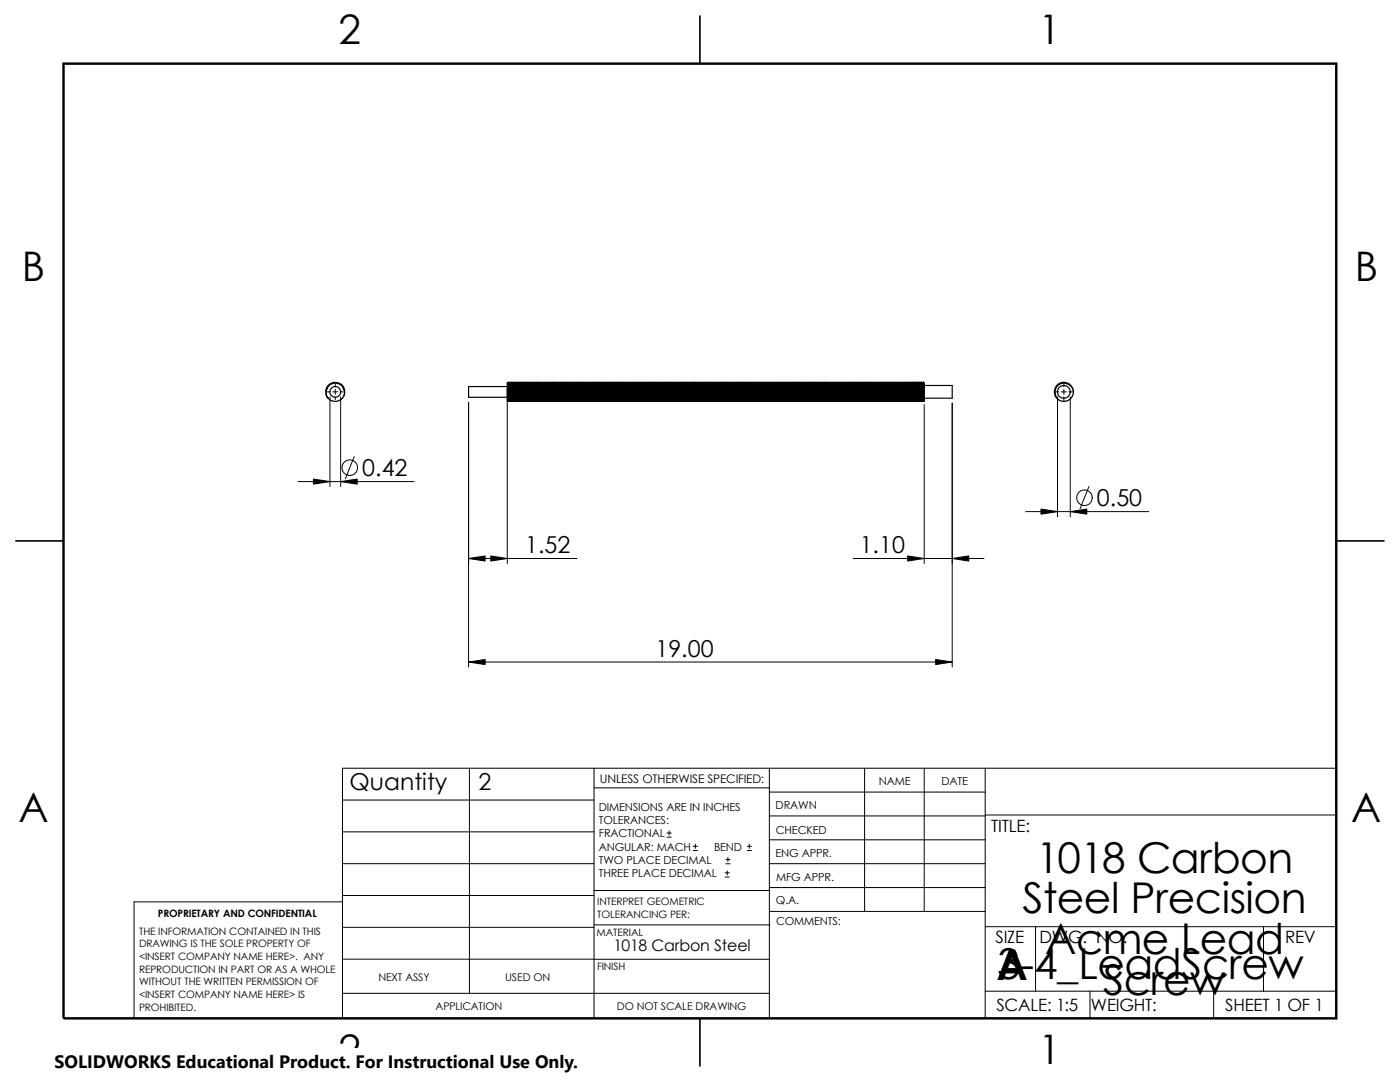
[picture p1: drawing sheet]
<svg xmlns="http://www.w3.org/2000/svg" width="279mm" height="216mm" viewBox="0 0 279 216" stroke-linecap="round" stroke-linejoin="round" font-family="sans-serif">
<defs><g id="words">
<g font-size="8.5">
<text x="206.8" y="174.1">1018 Carbon</text>
<text x="204" y="182.2">Steel Precision</text>
<text x="208.6" y="190.4">Acme Lead</text>
<text x="198.9" y="195.5">A</text>
<text x="199" y="195.3">3-4_LeadScrew</text>
<text x="220.2" y="198.5">Screw</text>
</g>
<g font-size="8.1">
<text x="67.6" y="8.8">2</text>
<text x="207.3" y="8.8">1</text>
<text x="4.4" y="56.1">B</text>
<text x="270.4" y="56.1">B</text>
<text x="3.7" y="164.1">A</text>
<text x="269.7" y="164.1">A</text>
<text x="67.6" y="212.3">2</text>
<text x="207.3" y="212.3">1</text>
</g>
<g font-size="4.7">
<text x="72.3" y="95">0.42</text>
<text x="218.9" y="101">0.50</text>
<text x="104.8" y="110.4">1.52</text>
<text x="171.6" y="110.4">1.10</text>
<text x="130.8" y="131.1">19.00</text>
<text x="69.8" y="157.6">Quantity</text>
<text x="95.5" y="157.6">2</text>
</g>
<text font-size="3.6" x="10.9" y="213">SOLIDWORKS Educational Product. For Instructional Use Only.</text>
<g font-size="3.4">
<text x="197.8" y="166">TITLE:</text>
<text x="198.7" y="188.1">SIZE</text>
<text x="207.5" y="188.1">DWG. NO.</text>
<text x="256.5" y="188.2">REV</text>
<text x="198.8" y="201.7">SCALE: 1:5</text>
<text x="217.7" y="201.7">WEIGHT:</text>
<text x="244.5" y="201.7">SHEET 1 OF 1</text>
</g>
<text font-size="3.2" x="122.4" y="189.8">1018 Carbon Steel</text>
<text font-size="2.4" x="119.7" y="156.2">UNLESS OTHERWISE SPECIFIED:</text>
<g font-size="2.2">
<text x="119.5" y="161.8">DIMENSIONS ARE IN INCHES</text>
<text x="154.8" y="161.5">DRAWN</text>
<text x="175.4" y="156.7">NAME</text>
<text x="187.9" y="156.7">DATE</text>
<text x="119.5" y="164.4">TOLERANCES:</text>
<text x="119.5" y="167.1">FRACTIONAL</text>
<text x="154.8" y="166.3">CHECKED</text>
<text x="119.5" y="172.4">TWO PLACE DECIMAL</text>
<text x="119.5" y="169.7">ANGULAR: MACH</text>
<text x="142.5" y="169.7">BEND</text>
<text x="154.8" y="171">ENG APPR.</text>
<text x="119.5" y="175">THREE PLACE DECIMAL</text>
<text x="154.9" y="175.7">MFG APPR.</text>
<text x="154.9" y="180.4">Q.A.</text>
<text x="154.9" y="184.7">COMMENTS:</text>
</g>
<g font-size="2.1">
<text x="75.5" y="195.7">NEXT ASSY</text>
<text x="100.8" y="195.7">USED ON</text>
<text x="86.9" y="201.6">APPLICATION</text>
<text x="123.1" y="201.6">DO NOT SCALE DRAWING</text>
</g>
<g font-size="2">
<text x="31.5" y="182.9">PROPRIETARY AND CONFIDENTIAL</text>
<text x="119.2" y="183.1">TOLERANCING PER:</text>
<text x="119.2" y="180.6">INTERPRET GEOMETRIC</text>
<text x="27.7" y="186.5">THE INFORMATION CONTAINED IN THIS</text>
<text x="27.7" y="189.1">DRAWING IS THE SOLE PROPERTY OF</text>
<text x="27.7" y="191.6">&lt;INSERT COMPANY NAME HERE&gt;. ANY</text>
<text x="119.1" y="186.7">MATERIAL</text>
<text x="27.7" y="194.1">REPRODUCTION IN PART OR AS A WHOLE</text>
<text x="27.7" y="196.6">WITHOUT THE WRITTEN PERMISSION OF</text>
<text x="119.1" y="193.5">FINISH</text>
<text x="27.7" y="199.2">&lt;INSERT COMPANY NAME HERE&gt; IS</text>
<text x="27.7" y="201.7">PROHIBITED.</text>
</g>
</g></defs>
<g fill="none" stroke="#000" stroke-width=".2">
<path d="M65.3 78.2h.6M65.8 79.2v17.9M66.4 78.2h1M66.9 76.6v.6M66.9 77.7v1M66.9 79.2v.6M67.9 78.2h.6M68 79.2v17.9M210.5 78.2h.8M211.1 79.2v23.9M211.8 78.2h1M212.3 76.4v.8"/>
<path d="M212.3 77.7v1M212.3 79.2v.8M213.3 78.2h.8M213.6 79.2v23.9M59.5 96.1h23.2M70.7 91.1l-1.8 4.4M93.5 80.3v52.8M101.2 80.3v32.1M184.4 80.7v31.7M190 80.5v52.6M217.3 97.1l-1.8 4.4M93.5 111.4h21.6"/>
<path d="M170.3 111.4h26.1M204.7 102.1h24.6M93.5 132.1h96.5M68.3 159.6h50.3M93.7 153.3v44.9M118.6 153.3v49.9M118.6 157.2h34.9M153.5 153.3v49.9M153.5 158.1h43.1M172.6 153.3v28.6M184.4 153.3v28.6M196.6 153.3v49.9"/>
<path d="M266.7 153.3h-198.4v49.9M68.3 178.7h50.3M68.3 172.3h50.3M68.3 166h50.3M68.3 180h-41.5v23.2M118.6 177.7h35M133.1 167h.9M133.1 166.2h.9M133.5 165.8v.8M138.3 169.7h.9M138.3 168.9h.9M138.8 168.4v.9"/>
<path d="M144.7 175h.8M144.7 174.2h.8M144.9 172.4h.8M144.9 171.5h.8M145.1 173.8v.8M145.3 171.1v.8M149.1 169.7h.9M149.1 168.9h.9M149.5 168.4v.9M153.5 167.6h43.1M153.5 162.8h43.1M153.5 172.3h43.1"/>
<path d="M153.5 177.1h43.1M196.6 162.6h70.1M68.3 198.2h85.2M68.3 185h50.3M68.3 191.4h85.2M118.6 184.6h35M153.6 181.9h43M196.6 184.9h70.1M196.6 197.8h70.1M206.7 184.9v12.9M217.5 197.8v5.4M242.2 197.8v5.4"/>
<path d="M252.2 184.9v12.9"/>
<circle cx="69.8" cy="93.3" r="1.55"/>
<circle cx="216.4" cy="99.3" r="1.55"/>
</g>
<g fill="none" stroke="#000" stroke-width=".23">
<path d="M139.7 3.2v9.5M65 77.9h.1M68.6 79l-.5 .7-.9 .4h-.6l-.6-.2-.5-.4-.4-.6 .4 .5M68.7 78.9a1.9 1.9 0 0 0-1.8-2.6 1.9 1.9 0 0 0-1.8 2.6 1.86 1.86 0 0 1 1.9-2.4 1.86 1.86 0 0 1 1.6 2.5M101.2 77.6l.1-1.1 .2 3.4M101.2 77.1h-7.7v2.2h7.7M101.2 79l.1 1.1M101.2 79v-1.4l.1 2.3M101.3 76.5v-.2l.2 3.8M101.3 79.9v.2M101.3 79.9h.2M101.3 76.3h.2l.1 3.8"/>
<path d="M101.5 79.9v.2M101.5 76.3l.2 3.6M101.5 76.5h.1M101.6 76.5l.2 3.4M101.7 79.9h.1M101.7 76.3l.1 3.8M101.7 76.3l-.1 .2M101.7 76.3h.1l.1 3.8M101.7 79.9l-.1 .2M101.8 79.9v.2M101.8 76.3l.2 3.6M101.8 76.5h.1l.2 3.4"/>
<path d="M101.9 76.5l.1-.2 .1 3.8M102 79.9h.1M102 76.3h.1l.2 3.8M102 79.9l-.1 .2M102.1 79.9v.2M102.1 76.3l.2 3.6M102.1 76.5h.2l.1 3.4M102.2 76.5l.1-.2 .1 3.8M102.3 79.9h.1M102.3 76.3h.1l.2 3.8M102.3 79.9v.2M102.4 79.9v.2"/>
<path d="M102.4 76.3l.2 3.6M102.4 76.5h.2l.1 3.4M102.6 76.5v-.2l.2 3.8M102.6 79.9h.1M102.6 76.3h.1l.2 3.8M102.6 79.9v.2M102.7 79.9l.1 .2M102.7 76.3l.2 3.6M102.8 76.5h.1l.1 3.4M102.9 76.5v-.2l.2 3.8M102.9 79.9h.1M102.9 76.3h.2l.1 3.8"/>
<path d="M102.9 79.9v.2M103 79.9l.1 .2M103.1 76.3l.2 3.6M103.1 76.5h.1l.2 3.4M103.2 76.5l.1-.2 .1 3.8M103.3 79.9h.1M103.3 76.3h.1l.1 3.8M103.3 79.9l-.1 .2M103.4 79.9v.2M103.4 76.3l.2 3.6M103.4 76.5h.1l.2 3.4M103.5 76.5l.1-.2 .1 3.8"/>
<path d="M103.6 79.9h.1M103.6 76.3h.1l.1 3.8M103.6 79.9l-.1 .2M103.7 79.9v.2M103.7 76.3l.2 3.6M103.7 76.5h.1l.2 3.4M103.8 76.5l.1-.2 .1 3.8M103.9 79.9h.1M103.9 76.3h.1l.2 3.8M103.9 79.9l-.1 .2M104 79.9v.2M104 76.3l.2 3.6"/>
<path d="M104 76.5h.2l.1 3.4M104.1 76.5l.1-.2 .2 3.8M104.2 79.9h.1M104.2 76.3h.1l.2 3.8M104.2 79.9v.2M104.3 79.9l.1 .2M104.3 76.3l.2 3.6M104.4 76.5h.1M104.5 76.5l.1 3.4M104.5 79.9h.1M104.5 76.3l.2 3.8M104.5 76.3v.2"/>
<path d="M104.5 76.3h.1l.2 3.8M104.5 79.9v.2M104.6 79.9l.1 .2M104.6 76.3l.2 3.6M104.7 76.5h.1l.1 3.4M104.8 76.5v-.2l.2 3.8M104.8 79.9h.1M104.8 76.3h.2l.1 3.8M104.8 79.9v.2M104.9 79.9l.1 .2M105 76.3l.2 3.6M105 76.5h.1l.2 3.4"/>
<path d="M105.1 76.5l.1-.2 .1 3.8M105.2 79.9h.1M105.2 76.3h.1l.1 3.8M105.2 79.9l-.1 .2M105.3 79.9v.2M105.3 76.3l.2 3.6M105.3 76.5h.1l.2 3.4M105.4 76.5l.1-.2 .1 3.8M105.5 79.9h.1M105.5 76.3h.1l.1 3.8M105.5 79.9l-.1 .2M105.6 79.9v.2"/>
<path d="M105.6 76.3l.2 3.6M105.6 76.5h.1l.2 3.4M105.7 76.5l.1-.2 .1 3.8M105.8 79.9h.1M105.8 76.3h.1l.2 3.8M105.8 79.9l-.1 .2M105.9 79.9v.2M105.9 76.3l.2 3.6M105.9 76.5h.2l.1 3.4M106 76.5l.1-.2 .2 3.8M106.1 79.9h.1M106.1 76.3h.1l.2 3.8"/>
<path d="M106.1 79.9v.2M106.2 79.9l.1 .2M106.2 76.3l.2 3.6M106.3 76.5h.1l.1 3.4M106.4 76.5v-.2l.2 3.8M106.4 79.9h.1M106.4 76.3h.2l.1 3.8M106.4 79.9v.2M106.5 79.9l.1 .2M106.6 76.3l.1 3.6M106.6 76.5h.1l.1 3.4M106.7 76.5v-.2l.2 3.8"/>
<path d="M106.7 79.9h.1M106.7 76.3h.2l.1 3.8M106.7 79.9v.2M106.8 79.9l.1 .2M106.9 76.3l.2 3.6M106.9 76.5h.1l.2 3.4M107 76.5l.1-.2 .1 3.8M107.1 79.9h.1M107.1 76.3h.1l.1 3.8M107.1 79.9l-.1 .2M107.2 79.9v.2M107.2 76.3l.2 3.6"/>
<path d="M107.2 76.5h.1M107.3 76.5l.2 3.4M107.4 76.3l-.1 .2M107.4 79.9l-.1 .2M107.4 76.3h.1l.2 3.8M107.4 76.3l.1 3.8M107.4 79.9h.1M107.5 79.9v.2M107.5 76.3l.2 3.6M107.5 76.5h.2l.1 3.4M107.6 76.5l.1-.2 .1 3.8M107.7 79.9v.2"/>
<path d="M107.7 76.3h.1l.2 3.8M107.7 79.9h.1M107.8 79.9v.2M107.8 76.3l.2 3.6M107.8 76.5h.2l.1 3.4M108 76.5v-.2l.2 3.8M108 79.9v.2M108 76.3h.1l.2 3.8M108 79.9h.1M108.1 79.9l.1 .2M108.1 76.3l.2 3.6M108.2 76.5h.1l.1 3.4"/>
<path d="M108.3 76.5v-.2l.2 3.8M108.3 79.9v.2M108.3 76.3h.2l.1 3.8M108.3 79.9h.1M108.4 79.9l.1 .2M108.5 76.3l.1 3.6M108.5 76.5h.1l.2 3.4M108.6 76.5v-.2l.2 3.8M108.6 79.9v.2M108.6 76.3h.2l.1 3.8M108.6 79.9h.2M108.8 79.9v.2"/>
<path d="M108.8 76.3l.2 3.6M108.8 76.5h.1l.2 3.4M108.9 76.5l.1-.2 .1 3.8M109 79.9l-.1 .2M109 76.3h.1l.1 3.8M109 79.9h.1M109.1 79.9v.2M109.1 76.3l.2 3.6M109.1 76.5h.1l.2 3.4M109.2 76.5l.1-.2 .1 3.8M109.3 79.9l-.1 .2M109.3 76.3h.1l.2 3.8"/>
<path d="M109.3 79.9h.1M109.4 79.9v.2M109.4 76.3l.2 3.6M109.4 76.5h.2l.1 3.4M109.5 76.5l.1-.2 .1 3.8M109.6 79.9v.2M109.6 76.3h.1l.2 3.8M109.6 79.9h.1M109.7 79.9v.2M109.7 76.3l.2 3.6M109.7 76.5h.2l.1 3.4M109.9 76.5v-.2l.2 3.8"/>
<path d="M109.9 79.9v.2M109.9 76.3h.1l.2 3.8M109.9 79.9h.1M110 79.9l.1 .2M110 76.3l.2 3.6M110.1 76.5h.1M110.2 76.5l.1 3.4M110.2 76.3h.2l.1 3.8M110.2 76.3l.2 3.8M110.2 76.3v.2M110.2 79.9h.1M110.2 79.9v.2"/>
<path d="M110.3 79.9l.1 .2M110.4 76.3l.2 3.6M110.4 76.5h.1l.2 3.4M110.5 76.5l.1-.2 .1 3.8M110.6 76.3h.1l.1 3.8M110.6 79.9h.1M110.6 79.9l-.1 .2M110.7 79.9v.2M110.7 76.3l.2 3.6M110.7 76.5h.1l.2 3.4M110.8 76.5l.1-.2 .1 3.8M110.9 76.3h.1l.1 3.8"/>
<path d="M110.9 79.9h.1M110.9 79.9l-.1 .2M111 79.9v.2M111 76.3l.2 3.6M111 76.5h.1l.2 3.4M111.1 76.5l.1-.2 .1 3.8M111.2 76.3h.1l.2 3.8M111.2 79.9h.1M111.2 79.9l-.1 .2M111.3 79.9v.2M111.3 76.3l.2 3.6M111.3 76.5h.2l.1 3.4"/>
<path d="M111.4 76.5l.1-.2 .2 3.8M111.5 76.3h.1l.2 3.8M111.5 79.9h.1M111.5 79.9v.2M111.6 79.9l.1 .2M111.6 76.3l.2 3.6M111.7 76.5h.1l.1 3.4M111.8 76.5v-.2l.2 3.8M111.8 76.3h.2l.1 3.8M111.8 79.9h.1M111.8 79.9v.2M111.9 79.9l.1 .2"/>
<path d="M112 76.3l.1 3.6M112 76.5h.1l.1 3.4M112.1 76.5v-.2l.2 3.8M112.1 76.3h.2l.1 3.8M112.1 79.9h.1M112.1 79.9v.2M112.2 79.9l.1 .2M112.3 76.3l.2 3.6M112.3 76.5h.1l.2 3.4M112.4 76.5l.1-.2 .1 3.8M112.5 76.3h.1l.1 3.8M112.5 79.9h.1"/>
<path d="M112.5 79.9l-.1 .2M112.6 79.9v.2M112.6 76.3l.2 3.6M112.6 76.5h.1l.2 3.4M112.7 76.5l.1-.2 .1 3.8M112.8 76.3h.1l.2 3.8M112.8 79.9h.1M112.8 79.9l-.1 .2M112.9 79.9v.2M112.9 76.3l.2 3.6M112.9 76.5h.2M113.1 76.5l.1 3.4"/>
<path d="M113.1 76.3l.1 3.8M113.1 76.3v.2M113.1 79.9h.1M113.1 76.3h.1l.2 3.8M113.1 79.9v.2M113.2 79.9v.2M113.2 76.3l.2 3.6M113.2 76.5h.2l.1 3.4M113.3 76.5l.1-.2 .2 3.8M113.4 79.9h.1M113.4 76.3h.1l.2 3.8M113.4 79.9v.2"/>
<path d="M113.5 79.9l.1 .2M113.5 76.3l.2 3.6M113.6 76.5h.1l.1 3.4M113.7 76.5v-.2l.2 3.8M113.7 79.9h.1M113.7 76.3h.2l.1 3.8M113.7 79.9v.2M113.8 79.9l.1 .2M113.9 76.3l.1 3.6M113.9 76.5h.1l.2 3.4M114 76.5v-.2l.2 3.8M114 79.9h.2"/>
<path d="M114 76.3h.2l.1 3.8M114 79.9v.2M114.2 79.9v.2M114.2 76.3l.2 3.6M114.2 76.5h.1l.2 3.4M114.3 76.5l.1-.2 .1 3.8M114.4 79.9h.1M114.4 76.3h.1l.1 3.8M114.4 79.9l-.1 .2M114.5 79.9v.2M114.5 76.3l.2 3.6M114.5 76.5h.1l.2 3.4"/>
<path d="M114.6 76.5l.1-.2 .1 3.8M114.7 79.9h.1M114.7 76.3h.1l.2 3.8M114.7 79.9l-.1 .2M114.8 79.9v.2M114.8 76.3l.2 3.6M114.8 76.5h.2l.1 3.4M114.9 76.5l.1-.2 .1 3.8M115 79.9h.1M115 76.3h.1l.2 3.8M115 79.9v.2M115.1 79.9v.2"/>
<path d="M115.1 76.3l.2 3.6M115.1 76.5h.2l.1 3.4M115.3 76.5v-.2l.2 3.8M115.3 79.9h.1M115.3 76.3h.1l.2 3.8M115.3 79.9v.2M115.4 79.9l.1 .2M115.4 76.3l.2 3.6M115.5 76.5h.1l.1 3.4M115.6 76.5v-.2l.2 3.8M115.6 79.9h.1M115.6 76.3h.2l.1 3.8"/>
<path d="M115.6 79.9v.2M115.7 79.9l.1 .2M115.8 76.3l.2 3.6M115.8 76.5h.1M115.9 76.5l.2 3.4M116 79.9h.1M116 76.3l-.1 .2M116 76.3l.1 3.8M116 76.3h.1l.1 3.8M116 79.9l-.1 .2M116.1 79.9v.2M116.1 76.3l.2 3.6"/>
<path d="M116.1 76.5h.1l.2 3.4M116.2 76.5l.1-.2 .1 3.8M116.3 79.9h.1M116.3 76.3h.1l.1 3.8M116.3 79.9l-.1 .2M116.4 79.9v.2M116.4 76.3l.2 3.6M116.4 76.5h.1l.2 3.4M116.5 76.5l.1-.2 .1 3.8M116.6 79.9h.1M116.6 76.3h.1l.2 3.8M116.6 79.9l-.1 .2"/>
<path d="M116.7 79.9v.2M116.7 76.3l.2 3.6M116.7 76.5h.2l.1 3.4M116.8 76.5l.1-.2 .2 3.8M116.9 79.9h.1M116.9 76.3h.1l.2 3.8M116.9 79.9v.2M117 79.9l.1 .2M117 76.3l.2 3.6M117.1 76.5h.1l.1 3.4M117.2 76.5v-.2l.2 3.8M117.2 79.9h.1"/>
<path d="M117.2 76.3h.1l.2 3.8M117.2 79.9v.2M117.3 79.9l.1 .2M117.3 76.3l.2 3.6M117.4 76.5h.1l.1 3.4M117.5 76.5v-.2l.2 3.8M117.5 79.9h.1M117.5 76.3h.2l.1 3.8M117.5 79.9v.2M117.6 79.9l.1 .2M117.7 76.3l.2 3.6M117.7 76.5h.1l.2 3.4"/>
<path d="M117.8 76.5l.1-.2 .1 3.8M117.9 79.9h.1M117.9 76.3h.1l.1 3.8M117.9 79.9l-.1 .2M118 79.9v.2M118 76.3l.2 3.6M118 76.5h.1l.2 3.4M118.1 76.5l.1-.2 .1 3.8M118.2 79.9h.1M118.2 76.3h.1l.1 3.8M118.2 79.9l-.1 .2M118.3 79.9v.2"/>
<path d="M118.3 76.3l.2 3.6M118.3 76.5h.1l.2 3.4M118.4 76.5l.1-.2 .1 3.8M118.5 79.9h.1M118.5 76.3h.1l.2 3.8M118.5 79.9l-.1 .2M118.6 79.9v.2M118.6 76.3l.2 3.6M118.6 76.5h.2M118.8 76.5l.1 3.4M118.8 76.3v.2M118.8 76.3h.1l.2 3.8"/>
<path d="M118.8 76.3l.2 3.8M118.8 79.9h.1M118.8 79.9v.2M118.9 79.9l.1 .2M118.9 76.3l.2 3.6M119 76.5h.1l.1 3.4M119.1 76.5v-.2l.2 3.8M119.1 76.3h.2l.1 3.8M119.1 79.9h.1M119.1 79.9v.2M119.2 79.9l.1 .2M119.3 76.3l.1 3.6"/>
<path d="M119.3 76.5h.1l.1 3.4M119.4 76.5v-.2l.2 3.8M119.4 76.3h.2l.1 3.8M119.4 79.9h.1M119.4 79.9v.2M119.5 79.9l.1 .2M119.6 76.3l.2 3.6M119.6 76.5h.1l.2 3.4M119.7 76.5l.1-.2 .1 3.8M119.8 76.3h.1l.1 3.8M119.8 79.9h.1M119.8 79.9l-.1 .2"/>
<path d="M119.9 79.9v.2M119.9 76.3l.2 3.6M119.9 76.5h.1l.2 3.4M120 76.5l.1-.2 .1 3.8M120.1 76.3h.1l.2 3.8M120.1 79.9h.1M120.1 79.9l-.1 .2M120.2 79.9v.2M120.2 76.3l.2 3.6M120.2 76.5h.2l.1 3.4M120.3 76.5l.1-.2 .1 3.8M120.4 76.3h.1l.2 3.8"/>
<path d="M120.4 79.9h.1M120.4 79.9v.2M120.5 79.9v.2M120.5 76.3l.2 3.6M120.5 76.5h.2l.1 3.4M120.7 76.5v-.2l.2 3.8M120.7 76.3h.1l.2 3.8M120.7 79.9h.1M120.7 79.9v.2M120.8 79.9l.1 .2M120.8 76.3l.2 3.6M120.9 76.5h.1l.1 3.4"/>
<path d="M121 76.5v-.2l.2 3.8M121 76.3h.2l.1 3.8M121 79.9h.1M121 79.9v.2M121.1 79.9l.1 .2M121.2 76.3l.1 3.6M121.2 76.5h.1l.2 3.4M121.3 76.5v-.2l.2 3.8M121.3 76.3h.2l.1 3.8M121.3 79.9h.2M121.3 79.9v.2M121.5 79.9v.2"/>
<path d="M121.5 76.3l.2 3.6M121.5 76.5h.1M121.6 76.5l.2 3.4M121.7 76.3h.1l.1 3.8M121.7 76.3l.1 3.8M121.7 76.3l-.1 .2M121.7 79.9l-.1 .2M121.7 79.9h.1M121.8 79.9v.2M121.8 76.3l.2 3.6M121.8 76.5h.1l.2 3.4M121.9 76.5l.1-.2 .1 3.8"/>
<path d="M122 76.3h.1l.2 3.8M122 79.9l-.1 .2M122 79.9h.1M122.1 79.9v.2M122.1 76.3l.2 3.6M122.1 76.5h.2l.1 3.4M122.2 76.5l.1-.2 .1 3.8M122.3 76.3h.1l.2 3.8M122.3 79.9v.2M122.3 79.9h.1M122.4 79.9v.2M122.4 76.3l.2 3.6"/>
<path d="M122.4 76.5h.2l.1 3.4M122.6 76.5v-.2l.2 3.8M122.6 76.3h.1l.2 3.8M122.6 79.9v.2M122.6 79.9h.1M122.7 79.9l.1 .2M122.7 76.3l.2 3.6M122.8 76.5h.1l.1 3.4M122.9 76.5v-.2l.2 3.8M122.9 76.3h.2l.1 3.8M122.9 79.9v.2M122.9 79.9h.1"/>
<path d="M123 79.9l.1 .2M123.1 76.3l.2 3.6M123.1 76.5h.1l.2 3.4M123.2 76.5l.1-.2 .1 3.8M123.3 76.3h.1l.1 3.8M123.3 79.9l-.1 .2M123.3 79.9h.1M123.4 79.9v.2M123.4 76.3l.2 3.6M123.4 76.5h.1l.2 3.4M123.5 76.5l.1-.2 .1 3.8M123.6 76.3h.1l.1 3.8"/>
<path d="M123.6 79.9l-.1 .2M123.6 79.9h.1M123.7 79.9v.2M123.7 76.3l.2 3.6M123.7 76.5h.1l.2 3.4M123.8 76.5l.1-.2 .1 3.8M123.9 76.3h.1l.2 3.8M123.9 79.9l-.1 .2M123.9 79.9h.1M124 79.9v.2M124 76.3l.2 3.6M124 76.5h.2l.1 3.4"/>
<path d="M124.1 76.5l.1-.2 .2 3.8M124.2 76.3h.1l.2 3.8M124.2 79.9v.2M124.2 79.9h.1M124.3 79.9l.1 .2M124.3 76.3l.2 3.6M124.4 76.5h.1M124.5 76.5l.1 3.4M124.5 76.3l.2 3.8M124.5 76.3h.2l.1 3.8M124.5 76.3v.2M124.5 79.9h.1"/>
<path d="M124.5 79.9v.2M124.6 79.9l.1 .2M124.7 76.3l.1 3.6M124.7 76.5h.1l.1 3.4M124.8 76.5v-.2l.2 3.8M124.8 76.3h.2l.1 3.8M124.8 79.9h.1M124.8 79.9v.2M124.9 79.9l.1 .2M125 76.3l.2 3.6M125 76.5h.1l.2 3.4M125.1 76.5l.1-.2 .1 3.8"/>
<path d="M125.2 76.3h.1l.1 3.8M125.2 79.9h.1M125.2 79.9l-.1 .2M125.3 79.9v.2M125.3 76.3l.2 3.6M125.3 76.5h.1l.2 3.4M125.4 76.5l.1-.2 .1 3.8M125.5 76.3h.1l.2 3.8M125.5 79.9h.1M125.5 79.9l-.1 .2M125.6 79.9v.2M125.6 76.3l.2 3.6"/>
<path d="M125.6 76.5h.2l.1 3.4M125.7 76.5l.1-.2 .1 3.8M125.8 76.3h.1l.2 3.8M125.8 79.9h.1M125.8 79.9v.2M125.9 79.9v.2M125.9 76.3l.2 3.6M125.9 76.5h.2l.1 3.4M126 76.5l.1-.2 .2 3.8M126.1 76.3h.1l.2 3.8M126.1 79.9h.1M126.1 79.9v.2"/>
<path d="M126.2 79.9l.1 .2M126.2 76.3l.2 3.6M126.3 76.5h.1l.1 3.4M126.4 76.5v-.2l.2 3.8M126.4 76.3h.2l.1 3.8M126.4 79.9h.1M126.4 79.9v.2M126.5 79.9l.1 .2M126.6 76.3l.1 3.6M126.6 76.5h.1l.2 3.4M126.7 76.5v-.2l.2 3.8M126.7 76.3h.2l.1 3.8"/>
<path d="M126.7 79.9h.2M126.7 79.9v.2M126.9 79.9v.2M126.9 76.3l.2 3.6M126.9 76.5h.1l.2 3.4M127 76.5l.1-.2 .1 3.8M127.1 76.3h.1l.1 3.8M127.1 79.9h.1M127.1 79.9l-.1 .2M127.2 79.9v.2M127.2 76.3l.2 3.6M127.2 76.5h.1"/>
<path d="M127.3 76.5l.2 3.4M127.4 79.9h.1M127.4 76.3h.1l.2 3.8M127.4 76.3l.1 3.8M127.4 76.3l-.1 .2M127.4 79.9l-.1 .2M127.5 79.9v.2M127.5 76.3l.2 3.6M127.5 76.5h.2l.1 3.4M127.6 76.5l.1-.2 .1 3.8M127.7 79.9h.1M127.7 76.3h.1l.2 3.8"/>
<path d="M127.7 79.9v.2M127.8 79.9v.2M127.8 76.3l.2 3.6M127.8 76.5h.2l.1 3.4M128 76.5v-.2l.2 3.8M128 79.9h.1M128 76.3h.1l.2 3.8M128 79.9v.2M128.1 79.9l.1 .2M128.1 76.3l.2 3.6M128.2 76.5h.1l.1 3.4M128.3 76.5v-.2l.2 3.8"/>
<path d="M128.3 79.9h.1M128.3 76.3h.2l.1 3.8M128.3 79.9v.2M128.4 79.9l.1 .2M128.5 76.3l.2 3.6M128.5 76.5h.1l.2 3.4M128.6 76.5l.1-.2 .1 3.8M128.7 79.9h.1M128.7 76.3h.1l.1 3.8M128.7 79.9l-.1 .2M128.8 79.9v.2M128.8 76.3l.2 3.6"/>
<path d="M128.8 76.5h.1l.2 3.4M128.9 76.5l.1-.2 .1 3.8M129 79.9h.1M129 76.3h.1l.1 3.8M129 79.9l-.1 .2M129.1 79.9v.2M129.1 76.3l.2 3.6M129.1 76.5h.1l.2 3.4M129.2 76.5l.1-.2 .1 3.8M129.3 79.9h.1M129.3 76.3h.1l.2 3.8M129.3 79.9l-.1 .2"/>
<path d="M129.4 79.9v.2M129.4 76.3l.2 3.6M129.4 76.5h.2l.1 3.4M129.5 76.5l.1-.2 .2 3.8M129.6 79.9h.1M129.6 76.3h.1l.2 3.8M129.6 79.9v.2M129.7 79.9l.1 .2M129.7 76.3l.2 3.6M129.8 76.5h.1l.1 3.4M129.9 76.5v-.2l.2 3.8M129.9 76.3h.1l.2 3.8"/>
<path d="M129.9 79.9h.1M129.9 79.9v.2M130 79.9l.1 .2M130 76.3l.2 3.6M130.1 76.5h.1M130.2 76.5l.1 3.4M130.2 76.3l.2 3.8M130.2 76.3h.2l.1 3.8M130.2 79.9h.1M130.2 76.3v.2M130.2 79.9v.2M130.3 79.9l.1 .2"/>
<path d="M130.4 76.3l.2 3.6M130.4 76.5h.1l.2 3.4M130.5 76.5l.1-.2 .1 3.8M130.6 76.3h.1l.1 3.8M130.6 79.9h.1M130.6 79.9l-.1 .2M130.7 79.9v.2M130.7 76.3l.2 3.6M130.7 76.5h.1l.2 3.4M130.8 76.5l.1-.2 .1 3.8M130.9 76.3h.1l.1 3.8M130.9 79.9h.1"/>
<path d="M130.9 79.9l-.1 .2M131 79.9v.2M131 76.3l.2 3.6M131 76.5h.1l.2 3.4M131.1 76.5l.1-.2 .1 3.8M131.2 76.3h.1l.2 3.8M131.2 79.9h.1M131.2 79.9l-.1 .2M131.3 79.9v.2M131.3 76.3l.2 3.6M131.3 76.5h.2l.1 3.4M131.4 76.5l.1-.2 .2 3.8"/>
<path d="M131.5 76.3h.1l.2 3.8M131.5 79.9h.1M131.5 79.9v.2M131.6 79.9l.1 .2M131.6 76.3l.2 3.6M131.7 76.5h.1l.1 3.4M131.8 76.5v-.2l.2 3.8M131.8 76.3h.2l.1 3.8M131.8 79.9h.1M131.8 79.9v.2M131.9 79.9l.1 .2M132 76.3l.1 3.6"/>
<path d="M132 76.5h.1l.1 3.4M132.1 76.5v-.2l.2 3.8M132.1 76.3h.2l.1 3.8M132.1 79.9h.1M132.1 79.9v.2M132.2 79.9l.1 .2M132.3 76.3l.2 3.6M132.3 76.5h.1l.2 3.4M132.4 76.5l.1-.2 .1 3.8M132.5 76.3h.1l.1 3.8M132.5 79.9h.1M132.5 79.9l-.1 .2"/>
<path d="M132.6 79.9v.2M132.6 76.3l.2 3.6M132.6 76.5h.1l.2 3.4M132.7 76.5l.1-.2 .1 3.8M132.8 76.3h.1l.2 3.8M132.8 79.9h.1M132.8 79.9l-.1 .2M132.9 79.9v.2M132.9 76.3l.2 3.6M132.9 76.5h.2M133.1 76.5l.1 3.4M133.1 79.9h.1"/>
<path d="M133.1 76.3h.1l.2 3.8M133.1 79.9v.2M133.1 76.3l.1 3.8M133.1 76.3v.2M133.2 79.9v.2M133.2 76.3l.2 3.6M133.2 76.5h.2l.1 3.4M133.4 76.5v-.2l.2 3.8M133.4 79.9h.1M133.4 76.3h.1l.2 3.8M133.4 79.9v.2M133.5 79.9l.1 .2"/>
<path d="M133.5 76.3l.2 3.6M133.6 76.5h.1l.1 3.4M133.7 76.5v-.2l.2 3.8M133.7 79.9h.1M133.7 76.3h.2l.1 3.8M133.7 79.9v.2M133.8 79.9l.1 .2M133.9 76.3l.1 3.6M133.9 76.5h.1l.2 3.4M134 76.5v-.2l.2 3.8M134 79.9h.2M134 76.3h.2l.1 3.8"/>
<path d="M134 79.9v.2M134.2 79.9v.2M134.2 76.3l.2 3.6M134.2 76.5h.1l.2 3.4M134.3 76.5l.1-.2 .1 3.8M134.4 79.9h.1M134.4 76.3h.1l.1 3.8M134.4 79.9l-.1 .2M134.5 79.9v.2M134.5 76.3l.2 3.6M134.5 76.5h.1l.2 3.4M134.6 76.5l.1-.2 .1 3.8"/>
<path d="M134.7 79.9h.1M134.7 76.3h.1l.2 3.8M134.7 79.9l-.1 .2M134.8 79.9v.2M134.8 76.3l.2 3.6M134.8 76.5h.2l.1 3.4M134.9 76.5l.1-.2 .1 3.8M135 79.9h.1M135 76.3h.1l.2 3.8M135 79.9v.2M135.1 79.9v.2M135.1 76.3l.2 3.6"/>
<path d="M135.1 76.5h.2l.1 3.4M135.3 76.5v-.2l.2 3.8M135.3 79.9h.1M135.3 76.3h.1l.2 3.8M135.3 79.9v.2M135.4 79.9l.1 .2M135.4 76.3l.2 3.6M135.5 76.5h.1l.1 3.4M135.6 76.5v-.2l.2 3.8M135.6 76.3h.2l.1 3.8M135.6 79.9h.1M135.6 79.9v.2"/>
<path d="M135.7 79.9l.1 .2M135.8 76.3l.2 3.6M135.8 76.5h.1M135.9 76.5l.2 3.4M136 79.9h.1M136 76.3h.1l.1 3.8M136 76.3l-.1 .2M136 76.3l.1 3.8M136 79.9l-.1 .2M136.1 79.9v.2M136.1 76.3l.2 3.6M136.1 76.5h.1l.2 3.4"/>
<path d="M136.2 76.5l.1-.2 .1 3.8M136.3 79.9h.1M136.3 76.3h.1l.1 3.8M136.3 79.9l-.1 .2M136.4 79.9v.2M136.4 76.3l.2 3.6M136.4 76.5h.1l.2 3.4M136.5 76.5l.1-.2 .1 3.8M136.6 79.9h.1M136.6 76.3h.1l.2 3.8M136.6 79.9l-.1 .2M136.7 79.9v.2"/>
<path d="M136.7 76.3l.2 3.6M136.7 76.5h.2l.1 3.4M136.8 76.5l.1-.2 .2 3.8M136.9 79.9h.1M136.9 76.3h.1l.2 3.8M136.9 79.9v.2M137 79.9l.1 .2M137 76.3l.2 3.6M137.1 76.5h.1l.1 3.4M137.2 76.5v-.2l.2 3.8M137.2 79.9h.1M137.2 76.3h.2l.1 3.8"/>
<path d="M137.2 79.9v.2M137.3 79.9l.1 .2M137.4 76.3l.1 3.6M137.4 76.5h.1l.1 3.4M137.5 76.5v-.2l.2 3.8M137.5 79.9h.1M137.5 76.3h.2l.1 3.8M137.5 79.9v.2M137.6 79.9l.1 .2M137.7 76.3l.2 3.6M137.7 76.5h.1l.2 3.4M137.8 76.5l.1-.2 .1 3.8"/>
<path d="M137.9 79.9h.1M137.9 76.3h.1l.1 3.8M137.9 79.9l-.1 .2M138 79.9v.2M138 76.3l.2 3.6M138 76.5h.1l.2 3.4M138.1 76.5l.1-.2 .1 3.8M138.2 79.9h.1M138.2 76.3h.1l.2 3.8M138.2 79.9l-.1 .2M138.3 79.9v.2M138.3 76.3l.2 3.6"/>
<path d="M138.3 76.5h.2l.1 3.4M138.4 76.5l.1-.2 .1 3.8M138.5 79.9h.1M138.5 76.3h.1l.2 3.8M138.5 79.9v.2M138.6 79.9v.2M138.6 76.3l.2 3.6M138.6 76.5h.2M138.8 76.5l.1 3.4M138.8 76.3h.1l.2 3.8M138.8 76.3l.2 3.8M138.8 79.9h.1"/>
<path d="M138.8 79.9v.2M138.8 76.3v.2M138.9 79.9l.1 .2M138.9 76.3l.2 3.6M139 76.5h.1l.1 3.4M139.1 76.5v-.2l.2 3.8M139.1 76.3h.2l.1 3.8M139.1 79.9h.1M139.1 79.9v.2M139.2 79.9l.1 .2M139.3 76.3l.1 3.6M139.3 76.5h.1l.2 3.4"/>
<path d="M139.4 76.5v-.2l.2 3.8M139.4 76.3h.2l.1 3.8M139.4 79.9h.2M139.4 79.9v.2M139.6 79.9v.2M139.6 76.3l.2 3.6M139.6 76.5h.1l.2 3.4M139.7 76.5l.1-.2 .1 3.8M139.8 76.3h.1l.1 3.8M139.8 79.9h.1M139.8 79.9l-.1 .2M139.9 79.9v.2"/>
<path d="M139.9 76.3l.2 3.6M139.9 76.5h.1l.2 3.4M140 76.5l.1-.2 .1 3.8M140.1 76.3h.1l.2 3.8M140.1 79.9h.1M140.1 79.9l-.1 .2M140.2 79.9v.2M140.2 76.3l.2 3.6M140.2 76.5h.2l.1 3.4M140.3 76.5l.1-.2 .1 3.8M140.4 76.3h.1l.2 3.8M140.4 79.9h.1"/>
<path d="M140.4 79.9v.2M140.5 79.9v.2M140.5 76.3l.2 3.6M140.5 76.5h.2l.1 3.4M140.7 76.5v-.2l.2 3.8M140.7 76.3h.1l.2 3.8M140.7 79.9h.1M140.7 79.9v.2M140.8 79.9l.1 .2M140.8 76.3l.2 3.6M140.9 76.5h.1l.1 3.4M141 76.5v-.2l.2 3.8"/>
<path d="M141 76.3h.2l.1 3.8M141 79.9h.1M141 79.9v.2M141.1 79.9l.1 .2M141.2 76.3l.2 3.6M141.2 76.5h.1l.2 3.4M141.3 76.5l.1-.2 .1 3.8M141.4 76.3h.1l.1 3.8M141.4 79.9h.1M141.4 79.9l-.1 .2M141.5 79.9v.2M141.5 76.3l.2 3.6"/>
<path d="M141.5 76.5h.1M141.6 76.5l.2 3.4M141.7 76.3h.1l.1 3.8M141.7 76.3l.1 3.8M141.7 79.9h.1M141.7 76.3l-.1 .2M141.7 79.9l-.1 .2M141.8 79.9v.2M141.8 76.3l.2 3.6M141.8 76.5h.1l.2 3.4M141.9 76.5l.1-.2 .1 3.8M142 76.3h.1l.2 3.8"/>
<path d="M142 79.9h.1M142 79.9l-.1 .2M142.1 79.9v.2M142.1 76.3l.2 3.6M142.1 76.5h.2l.1 3.4M142.2 76.5l.1-.2 .2 3.8M142.3 76.3h.1l.2 3.8M142.3 79.9h.1M142.3 79.9v.2M142.4 79.9l.1 .2M142.4 76.3l.2 3.6M142.5 76.5h.1l.1 3.4"/>
<path d="M142.6 76.5v-.2l.2 3.8M142.6 76.3h.1l.2 3.8M142.6 79.9h.1M142.6 79.9v.2M142.7 79.9l.1 .2M142.7 76.3l.2 3.6M142.8 76.5h.1l.1 3.4M142.9 76.5v-.2l.2 3.8M142.9 76.3h.2l.1 3.8M142.9 79.9h.1M142.9 79.9v.2M143 79.9l.1 .2"/>
<path d="M143.1 76.3l.2 3.6M143.1 76.5h.1l.2 3.4M143.2 76.5l.1-.2 .1 3.8M143.3 76.3h.1l.1 3.8M143.3 79.9h.1M143.3 79.9l-.1 .2M143.4 79.9v.2M143.4 76.3l.2 3.6M143.4 76.5h.1l.2 3.4M143.5 76.5l.1-.2 .1 3.8M143.6 76.3h.1l.1 3.8M143.6 79.9h.1"/>
<path d="M143.6 79.9l-.1 .2M143.7 79.9v.2M143.7 76.3l.2 3.6M143.7 76.5h.1l.2 3.4M143.8 76.5l.1-.2 .1 3.8M143.9 76.3h.1l.2 3.8M143.9 79.9h.1M143.9 79.9l-.1 .2M144 79.9v.2M144 76.3l.2 3.6M144 76.5h.2l.1 3.4M144.1 76.5l.1-.2 .2 3.8"/>
<path d="M144.2 76.3h.1l.2 3.8M144.2 79.9h.1M144.2 79.9v.2M144.3 79.9l.1 .2M144.3 76.3l.2 3.6M144.4 76.5h.1M144.5 76.5l.1 3.4M144.5 79.9h.1M144.5 76.3h.2l.1 3.8M144.5 76.3v.2M144.5 79.9v.2M144.5 76.3l.2 3.8"/>
<path d="M144.6 79.9l.1 .2M144.7 76.3l.1 3.6M144.7 76.5h.1l.1 3.4M144.8 76.5v-.2l.2 3.8M144.8 79.9h.1M144.8 76.3h.2l.1 3.8M144.8 79.9v.2M144.9 79.9l.1 .2M145 76.3l.2 3.6M145 76.5h.1l.2 3.4M145.1 76.5l.1-.2 .1 3.8M145.2 79.9h.1"/>
<path d="M145.2 76.3h.1l.1 3.8M145.2 79.9l-.1 .2M145.3 79.9v.2M145.3 76.3l.2 3.6M145.3 76.5h.1l.2 3.4M145.4 76.5l.1-.2 .1 3.8M145.5 79.9h.1M145.5 76.3h.1l.2 3.8M145.5 79.9l-.1 .2M145.6 79.9v.2M145.6 76.3l.2 3.6M145.6 76.5h.2l.1 3.4"/>
<path d="M145.7 76.5l.1-.2 .1 3.8M145.8 79.9h.1M145.8 76.3h.1l.2 3.8M145.8 79.9v.2M145.9 79.9v.2M145.9 76.3l.2 3.6M145.9 76.5h.2l.1 3.4M146.1 76.5v-.2l.2 3.8M146.1 79.9h.1M146.1 76.3h.1l.2 3.8M146.1 79.9v.2M146.2 79.9l.1 .2"/>
<path d="M146.2 76.3l.2 3.6M146.3 76.5h.1l.1 3.4M146.4 76.5v-.2l.2 3.8M146.4 79.9h.1M146.4 76.3h.2l.1 3.8M146.4 79.9v.2M146.5 79.9l.1 .2M146.6 76.3l.1 3.6M146.6 76.5h.1l.2 3.4M146.7 76.5v-.2l.2 3.8M146.7 79.9h.2M146.7 76.3h.2l.1 3.8"/>
<path d="M146.7 79.9v.2M146.9 79.9v.2M146.9 76.3l.2 3.6M146.9 76.5h.1l.2 3.4M147 76.5l.1-.2 .1 3.8M147.1 79.9h.1M147.1 76.3h.1l.1 3.8M147.1 79.9l-.1 .2M147.2 79.9v.2M147.2 76.3l.2 3.6M147.2 76.5h.1M147.3 76.5l.2 3.4"/>
<path d="M147.4 76.3h.1l.2 3.8M147.4 76.3l.1 3.8M147.4 76.3l-.1 .2M147.4 79.9l-.1 .2M147.4 79.9h.1M147.5 79.9v.2M147.5 76.3l.2 3.6M147.5 76.5h.2l.1 3.4M147.6 76.5l.1-.2 .1 3.8M147.7 76.3h.1l.2 3.8M147.7 79.9v.2M147.7 79.9h.1"/>
<path d="M147.8 79.9v.2M147.8 76.3l.2 3.6M147.8 76.5h.2l.1 3.4M148 76.5v-.2l.2 3.8M148 76.3h.1l.2 3.8M148 79.9v.2M148 79.9h.1M148.1 79.9l.1 .2M148.1 76.3l.2 3.6M148.2 76.5h.1l.1 3.4M148.3 76.5v-.2l.2 3.8M148.3 76.3h.2l.1 3.8"/>
<path d="M148.3 79.9v.2M148.3 79.9h.1M148.4 79.9l.1 .2M148.5 76.3l.2 3.6M148.5 76.5h.1l.2 3.4M148.6 76.5l.1-.2 .1 3.8M148.7 76.3h.1l.1 3.8M148.7 79.9l-.1 .2M148.7 79.9h.1M148.8 79.9v.2M148.8 76.3l.2 3.6M148.8 76.5h.1l.2 3.4"/>
<path d="M148.9 76.5l.1-.2 .1 3.8M149 76.3h.1l.1 3.8M149 79.9l-.1 .2M149 79.9h.1M149.1 79.9v.2M149.1 76.3l.2 3.6M149.1 76.5h.1l.2 3.4M149.2 76.5l.1-.2 .1 3.8M149.3 76.3h.1l.2 3.8M149.3 79.9l-.1 .2M149.3 79.9h.1M149.4 79.9v.2"/>
<path d="M149.4 76.3l.2 3.6M149.4 76.5h.2l.1 3.4M149.5 76.5l.1-.2 .2 3.8M149.6 76.3h.1l.2 3.8M149.6 79.9v.2M149.6 79.9h.1M149.7 79.9l.1 .2M149.7 76.3l.2 3.6M149.8 76.5h.1l.1 3.4M149.9 76.5v-.2l.2 3.8M149.9 76.3h.2l.1 3.8M149.9 79.9v.2"/>
<path d="M149.9 79.9h.1M150 79.9l.1 .2M150.1 76.3l.1 3.6M150.1 76.5h.1M150.2 76.5l.1 3.4M150.2 76.3h.2l.1 3.8M150.2 76.3l.2 3.8M150.2 79.9h.1M150.2 76.3v.2M150.2 79.9v.2M150.3 79.9l.1 .2M150.4 76.3l.2 3.6"/>
<path d="M150.4 76.5h.1l.2 3.4M150.5 76.5l.1-.2 .1 3.8M150.6 76.3h.1l.1 3.8M150.6 79.9h.1M150.6 79.9l-.1 .2M150.7 79.9v.2M150.7 76.3l.2 3.6M150.7 76.5h.1l.2 3.4M150.8 76.5l.1-.2 .1 3.8M150.9 76.3h.1l.2 3.8M150.9 79.9h.1M150.9 79.9l-.1 .2"/>
<path d="M151 79.9v.2M151 76.3l.2 3.6M151 76.5h.2l.1 3.4M151.1 76.5l.1-.2 .1 3.8M151.2 76.3h.1l.2 3.8M151.2 79.9h.1M151.2 79.9v.2M151.3 79.9v.2M151.3 76.3l.2 3.6M151.3 76.5h.2l.1 3.4M151.4 76.5l.1-.2 .2 3.8M151.5 76.3h.1l.2 3.8"/>
<path d="M151.5 79.9h.1M151.5 79.9v.2M151.6 79.9l.1 .2M151.6 76.3l.2 3.6M151.7 76.5h.1l.1 3.4M151.8 76.5v-.2l.2 3.8M151.8 76.3h.2l.1 3.8M151.8 79.9h.1M151.8 79.9v.2M151.9 79.9l.1 .2M152 76.3l.1 3.6M152 76.5h.1l.2 3.4"/>
<path d="M152.1 76.5v-.2l.2 3.8M152.1 76.3h.2l.1 3.8M152.1 79.9h.2M152.1 79.9v.2M152.3 79.9v.2M152.3 76.3l.2 3.6M152.3 76.5h.1l.2 3.4M152.4 76.5l.1-.2 .1 3.8M152.5 76.3h.1l.1 3.8M152.5 79.9h.1M152.5 79.9l-.1 .2M152.6 79.9v.2"/>
<path d="M152.6 76.3l.2 3.6M152.6 76.5h.1l.2 3.4M152.7 76.5l.1-.2 .1 3.8M152.8 76.3h.1l.2 3.8M152.8 79.9h.1M152.8 79.9l-.1 .2M152.9 79.9v.2M152.9 76.3l.2 3.6M152.9 76.5h.2M153.1 76.5l.1 3.4M153.1 76.3h.1l.2 3.8M153.1 79.9v.2"/>
<path d="M153.1 76.3v.2M153.1 76.3l.1 3.8M153.1 79.9h.1M153.2 79.9v.2M153.2 76.3l.2 3.6M153.2 76.5h.2l.1 3.4M153.4 76.5v-.2l.2 3.8M153.4 76.3h.1l.2 3.8M153.4 79.9v.2M153.4 79.9h.1M153.5 79.9l.1 .2M153.5 76.3l.2 3.6"/>
<path d="M153.6 76.5h.1l.1 3.4M153.7 76.5v-.2l.2 3.8M153.7 76.3h.2l.1 3.8M153.7 79.9v.2M153.7 79.9h.1M153.8 79.9l.1 .2M153.9 76.3l.2 3.6M153.9 76.5h.1l.2 3.4M154 76.5l.1-.2 .1 3.8M154.1 76.3h.1l.1 3.8M154.1 79.9l-.1 .2M154.1 79.9h.1"/>
<path d="M154.2 79.9v.2M154.2 76.3l.2 3.6M154.2 76.5h.1l.2 3.4M154.3 76.5l.1-.2 .1 3.8M154.4 76.3h.1l.1 3.8M154.4 79.9l-.1 .2M154.4 79.9h.1M154.5 79.9v.2M154.5 76.3l.2 3.6M154.5 76.5h.1l.2 3.4M154.6 76.5l.1-.2 .1 3.8M154.7 76.3h.1l.2 3.8"/>
<path d="M154.7 79.9l-.1 .2M154.7 79.9h.1M154.8 79.9v.2M154.8 76.3l.2 3.6M154.8 76.5h.2l.1 3.4M154.9 76.5l.1-.2 .2 3.8M155 76.3h.1l.2 3.8M155 79.9v.2M155 79.9h.1M155.1 79.9l.1 .2M155.1 76.3l.2 3.6M155.2 76.5h.1l.1 3.4"/>
<path d="M155.3 76.5v-.2l.2 3.8M155.3 76.3h.1l.2 3.8M155.3 79.9v.2M155.3 79.9h.1M155.4 79.9l.1 .2M155.4 76.3l.2 3.6M155.5 76.5h.1l.1 3.4M155.6 76.5v-.2l.2 3.8M155.6 76.3h.2l.1 3.8M155.6 79.9v.2M155.6 79.9h.1M155.7 79.9l.1 .2"/>
<path d="M155.8 76.3l.2 3.6M155.8 76.5h.1M155.9 76.5l.2 3.4M156 76.3h.1l.1 3.8M156 76.3l-.1 .2M156 76.3l.1 3.8M156 79.9h.1M156 79.9l-.1 .2M156.1 79.9v.2M156.1 76.3l.2 3.6M156.1 76.5h.1l.2 3.4M156.2 76.5l.1-.2 .1 3.8"/>
<path d="M156.3 76.3h.1l.1 3.8M156.3 79.9h.1M156.3 79.9l-.1 .2M156.4 79.9v.2M156.4 76.3l.2 3.6M156.4 76.5h.1l.2 3.4M156.5 76.5l.1-.2 .1 3.8M156.6 76.3h.1l.2 3.8M156.6 79.9h.1M156.6 79.9l-.1 .2M156.7 79.9v.2M156.7 76.3l.2 3.6"/>
<path d="M156.7 76.5h.2l.1 3.4M156.8 76.5l.1-.2 .2 3.8M156.9 76.3h.1l.2 3.8M156.9 79.9h.1M156.9 79.9v.2M157 79.9l.1 .2M157 76.3l.2 3.6M157.1 76.5h.1l.1 3.4M157.2 76.5v-.2l.2 3.8M157.2 76.3h.2l.1 3.8M157.2 79.9h.1M157.2 79.9v.2"/>
<path d="M157.3 79.9l.1 .2M157.4 76.3l.1 3.6M157.4 76.5h.1l.1 3.4M157.5 76.5v-.2l.2 3.8M157.5 76.3h.2l.1 3.8M157.5 79.9h.1M157.5 79.9v.2M157.6 79.9l.1 .2M157.7 76.3l.2 3.6M157.7 76.5h.1l.2 3.4M157.8 76.5l.1-.2 .1 3.8M157.9 76.3h.1l.1 3.8"/>
<path d="M157.9 79.9h.1M157.9 79.9l-.1 .2M158 79.9v.2M158 76.3l.2 3.6M158 76.5h.1l.2 3.4M158.1 76.5l.1-.2 .1 3.8M158.2 76.3h.1l.2 3.8M158.2 79.9h.1M158.2 79.9l-.1 .2M158.3 79.9v.2M158.3 76.3l.2 3.6M158.3 76.5h.2l.1 3.4"/>
<path d="M158.4 76.5l.1-.2 .1 3.8M158.5 76.3h.1l.2 3.8M158.5 79.9h.1M158.5 79.9v.2M158.6 79.9v.2M158.6 76.3l.2 3.6M158.6 76.5h.2M158.8 76.5l.1 3.4M158.8 76.3h.1l.2 3.8M158.8 76.3l.2 3.8M158.8 76.3v.2M158.8 79.9v.2"/>
<path d="M158.8 79.9h.1M158.9 79.9l.1 .2M158.9 76.3l.2 3.6M159 76.5h.1l.1 3.4M159.1 76.5v-.2l.2 3.8M159.1 76.3h.2l.1 3.8M159.1 79.9v.2M159.1 79.9h.1M159.2 79.9l.1 .2M159.3 76.3l.1 3.6M159.3 76.5h.1l.2 3.4M159.4 76.5v-.2l.2 3.8"/>
<path d="M159.4 76.3h.2l.1 3.8M159.4 79.9v.2M159.4 79.9h.2M159.6 79.9v.2M159.6 76.3l.2 3.6M159.6 76.5h.1l.2 3.4M159.7 76.5l.1-.2 .1 3.8M159.8 76.3h.1l.1 3.8M159.8 79.9l-.1 .2M159.8 79.9h.1M159.9 79.9v.2M159.9 76.3l.2 3.6"/>
<path d="M159.9 76.5h.1l.2 3.4M160 76.5l.1-.2 .1 3.8M160.1 76.3h.1l.2 3.8M160.1 79.9l-.1 .2M160.1 79.9h.1M160.2 79.9v.2M160.2 76.3l.2 3.6M160.2 76.5h.2l.1 3.4M160.3 76.5l.1-.2 .1 3.8M160.4 76.3h.1l.2 3.8M160.4 79.9v.2M160.4 79.9h.1"/>
<path d="M160.5 79.9v.2M160.5 76.3l.2 3.6M160.5 76.5h.2l.1 3.4M160.7 76.5v-.2l.2 3.8M160.7 76.3h.1l.2 3.8M160.7 79.9v.2M160.7 79.9h.1M160.8 79.9l.1 .2M160.8 76.3l.2 3.6M160.9 76.5h.1l.1 3.4M161 76.5v-.2l.2 3.8M161 76.3h.2l.1 3.8"/>
<path d="M161 79.9v.2M161 79.9h.1M161.1 79.9l.1 .2M161.2 76.3l.2 3.6M161.2 76.5h.1l.2 3.4M161.3 76.5l.1-.2 .1 3.8M161.4 76.3h.1l.1 3.8M161.4 79.9l-.1 .2M161.4 79.9h.1M161.5 79.9v.2M161.5 76.3l.2 3.6M161.5 76.5h.1"/>
<path d="M161.6 76.5l.2 3.4M161.7 76.3h.1l.1 3.8M161.7 76.3l-.1 .2M161.7 76.3l.1 3.8M161.7 79.9h.1M161.7 79.9l-.1 .2M161.8 79.9v.2M161.8 76.3l.2 3.6M161.8 76.5h.1l.2 3.4M161.9 76.5l.1-.2 .1 3.8M162 76.3h.1l.2 3.8M162 79.9h.1"/>
<path d="M162 79.9l-.1 .2M162.1 79.9v.2M162.1 76.3l.2 3.6M162.1 76.5h.2l.1 3.4M162.2 76.5l.1-.2 .2 3.8M162.3 76.3h.1l.2 3.8M162.3 79.9h.1M162.3 79.9v.2M162.4 79.9l.1 .2M162.4 76.3l.2 3.6M162.5 76.5h.1l.1 3.4M162.6 76.5v-.2l.2 3.8"/>
<path d="M162.6 76.3h.2l.1 3.8M162.6 79.9h.1M162.6 79.9v.2M162.7 79.9l.1 .2M162.8 76.3l.1 3.6M162.8 76.5h.1l.1 3.4M162.9 76.5v-.2l.2 3.8M162.9 76.3h.2l.1 3.8M162.9 79.9h.1M162.9 79.9v.2M163 79.9l.1 .2M163.1 76.3l.2 3.6"/>
<path d="M163.1 76.5h.1l.2 3.4M163.2 76.5l.1-.2 .1 3.8M163.3 76.3h.1l.1 3.8M163.3 79.9h.1M163.3 79.9l-.1 .2M163.4 79.9v.2M163.4 76.3l.2 3.6M163.4 76.5h.1l.2 3.4M163.5 76.5l.1-.2 .1 3.8M163.6 76.3h.1l.2 3.8M163.6 79.9h.1M163.6 79.9l-.1 .2"/>
<path d="M163.7 79.9v.2M163.7 76.3l.2 3.6M163.7 76.5h.2l.1 3.4M163.8 76.5l.1-.2 .1 3.8M163.9 76.3h.1l.2 3.8M163.9 79.9h.1M163.9 79.9v.2M164 79.9v.2M164 76.3l.2 3.6M164 76.5h.2l.1 3.4M164.1 76.5l.1-.2 .2 3.8M164.2 76.3h.1l.2 3.8"/>
<path d="M164.2 79.9h.1M164.2 79.9v.2M164.3 79.9l.1 .2M164.3 76.3l.2 3.6M164.4 76.5h.1M164.5 76.5l.1 3.4M164.5 76.3h.2l.1 3.8M164.5 79.9v.2M164.5 76.3l.2 3.8M164.5 76.3v.2M164.5 79.9h.1M164.6 79.9l.1 .2"/>
<path d="M164.7 76.3l.1 3.6M164.7 76.5h.1l.2 3.4M164.8 76.5v-.2l.2 3.8M164.8 76.3h.2l.1 3.8M164.8 79.9v.2M164.8 79.9h.2M165 79.9v.2M165 76.3l.2 3.6M165 76.5h.1l.2 3.4M165.1 76.5l.1-.2 .1 3.8M165.2 76.3h.1l.1 3.8M165.2 79.9l-.1 .2"/>
<path d="M165.2 79.9h.1M165.3 79.9v.2M165.3 76.3l.2 3.6M165.3 76.5h.1l.2 3.4M165.4 76.5l.1-.2 .1 3.8M165.5 76.3h.1l.2 3.8M165.5 79.9l-.1 .2M165.5 79.9h.1M165.6 79.9v.2M165.6 76.3l.2 3.6M165.6 76.5h.2l.1 3.4M165.7 76.5l.1-.2 .1 3.8"/>
<path d="M165.8 76.3h.1l.2 3.8M165.8 79.9v.2M165.8 79.9h.1M165.9 79.9v.2M165.9 76.3l.2 3.6M165.9 76.5h.2l.1 3.4M166.1 76.5v-.2l.2 3.8M166.1 76.3h.1l.2 3.8M166.1 79.9v.2M166.1 79.9h.1M166.2 79.9l.1 .2M166.2 76.3l.2 3.6"/>
<path d="M166.3 76.5h.1l.1 3.4M166.4 76.5v-.2l.2 3.8M166.4 76.3h.2l.1 3.8M166.4 79.9v.2M166.4 79.9h.1M166.5 79.9l.1 .2M166.6 76.3l.2 3.6M166.6 76.5h.1l.2 3.4M166.7 76.5l.1-.2 .1 3.8M166.8 76.3h.1l.1 3.8M166.8 79.9l-.1 .2M166.8 79.9h.1"/>
<path d="M166.9 79.9v.2M166.9 76.3l.2 3.6M166.9 76.5h.1l.2 3.4M167 76.5l.1-.2 .1 3.8M167.1 76.3h.1l.1 3.8M167.1 79.9l-.1 .2M167.1 79.9h.1M167.2 79.9v.2M167.2 76.3l.2 3.6M167.2 76.5h.1M167.3 76.5l.2 3.4M167.4 76.3h.1l.2 3.8"/>
<path d="M167.4 76.3l.1 3.8M167.4 79.9l-.1 .2M167.4 76.3l-.1 .2M167.4 79.9h.1M167.5 79.9v.2M167.5 76.3l.2 3.6M167.5 76.5h.2l.1 3.4M167.6 76.5l.1-.2 .2 3.8M167.7 76.3h.1l.2 3.8M167.7 79.9v.2M167.7 79.9h.1M167.8 79.9l.1 .2"/>
<path d="M167.8 76.3l.2 3.6M167.9 76.5h.1l.1 3.4M168 76.5v-.2l.2 3.8M168 76.3h.1l.2 3.8M168 79.9v.2M168 79.9h.1M168.1 79.9l.1 .2M168.1 76.3l.2 3.6M168.2 76.5h.1l.1 3.4M168.3 76.5v-.2l.2 3.8M168.3 76.3h.2l.1 3.8M168.3 79.9v.2"/>
<path d="M168.3 79.9h.1M168.4 79.9l.1 .2M168.5 76.3l.2 3.6M168.5 76.5h.1l.2 3.4M168.6 76.5l.1-.2 .1 3.8M168.7 76.3h.1l.1 3.8M168.7 79.9l-.1 .2M168.7 79.9h.1M168.8 79.9v.2M168.8 76.3l.2 3.6M168.8 76.5h.1l.2 3.4M168.9 76.5l.1-.2 .1 3.8"/>
<path d="M169 76.3h.1l.1 3.8M169 79.9l-.1 .2M169 79.9h.1M169.1 79.9v.2M169.1 76.3l.2 3.6M169.1 76.5h.1l.2 3.4M169.2 76.5l.1-.2 .1 3.8M169.3 76.3h.1l.2 3.8M169.3 79.9l-.1 .2M169.3 79.9h.1M169.4 79.9v.2M169.4 76.3l.2 3.6"/>
<path d="M169.4 76.5h.2l.1 3.4M169.5 76.5l.1-.2 .2 3.8M169.6 76.3h.1l.2 3.8M169.6 79.9v.2M169.6 79.9h.1M169.7 79.9l.1 .2M169.7 76.3l.2 3.6M169.8 76.5h.1l.1 3.4M169.9 76.5v-.2l.2 3.8M169.9 76.3h.2l.1 3.8M169.9 79.9v.2M169.9 79.9h.1"/>
<path d="M170 79.9l.1 .2M170.1 76.3l.1 3.6M170.1 76.5h.1M170.2 76.5l.1 3.4M170.2 76.3h.2l.1 3.8M170.2 76.3l.2 3.8M170.2 76.3v.2M170.2 79.9h.1M170.2 79.9v.2M170.3 79.9l.1 .2M170.4 76.3l.2 3.6M170.4 76.5h.1l.2 3.4"/>
<path d="M170.5 76.5l.1-.2 .1 3.8M170.6 76.3h.1l.1 3.8M170.6 79.9h.1M170.6 79.9l-.1 .2M170.7 79.9v.2M170.7 76.3l.2 3.6M170.7 76.5h.1l.2 3.4M170.8 76.5l.1-.2 .1 3.8M170.9 76.3h.1l.2 3.8M170.9 79.9h.1M170.9 79.9l-.1 .2M171 79.9v.2"/>
<path d="M171 76.3l.2 3.6M171 76.5h.2l.1 3.4M171.1 76.5l.1-.2 .1 3.8M171.2 76.3h.1l.2 3.8M171.2 79.9h.1M171.2 79.9v.2M171.3 79.9v.2M171.3 76.3l.2 3.6M171.3 76.5h.2l.1 3.4M171.5 76.5v-.2l.2 3.8M171.5 76.3h.1l.2 3.8M171.5 79.9h.1"/>
<path d="M171.5 79.9v.2M171.6 79.9l.1 .2M171.6 76.3l.2 3.6M171.7 76.5h.1l.1 3.4M171.8 76.5v-.2l.2 3.8M171.8 76.3h.2l.1 3.8M171.8 79.9h.1M171.8 79.9v.2M171.9 79.9l.1 .2M172 76.3l.1 3.6M172 76.5h.1l.2 3.4M172.1 76.5v-.2l.2 3.8"/>
<path d="M172.1 76.3h.2l.1 3.8M172.1 79.9h.2M172.1 79.9v.2M172.3 79.9v.2M172.3 76.3l.2 3.6M172.3 76.5h.1l.2 3.4M172.4 76.5l.1-.2 .1 3.8M172.5 76.3h.1l.1 3.8M172.5 79.9h.1M172.5 79.9l-.1 .2M172.6 79.9v.2M172.6 76.3l.2 3.6"/>
<path d="M172.6 76.5h.1l.2 3.4M172.7 76.5l.1-.2 .1 3.8M172.8 76.3h.1l.2 3.8M172.8 79.9h.1M172.8 79.9l-.1 .2M172.9 79.9v.2M172.9 76.3l.2 3.6M172.9 76.5h.2M173.1 76.5l.1 3.4M173.1 76.3h.1l.2 3.8M173.1 76.3v.2M173.1 79.9h.1"/>
<path d="M173.1 76.3l.1 3.8M173.1 79.9v.2M173.2 79.9v.2M173.2 76.3l.2 3.6M173.2 76.5h.2l.1 3.4M173.4 76.5v-.2l.2 3.8M173.4 76.3h.1l.2 3.8M173.4 79.9h.1M173.4 79.9v.2M173.5 79.9l.1 .2M173.5 76.3l.2 3.6M173.6 76.5h.1l.1 3.4"/>
<path d="M173.7 76.5v-.2l.2 3.8M173.7 76.3h.2l.1 3.8M173.7 79.9h.1M173.7 79.9v.2M173.8 79.9l.1 .2M173.9 76.3l.2 3.6M173.9 76.5h.1l.2 3.4M174 76.5l.1-.2 .1 3.8M174.1 76.3h.1l.1 3.8M174.1 79.9h.1M174.1 79.9l-.1 .2M174.2 79.9v.2"/>
<path d="M174.2 76.3l.2 3.6M174.2 76.5h.1l.2 3.4M174.3 76.5l.1-.2 .1 3.8M174.4 76.3h.1l.1 3.8M174.4 79.9h.1M174.4 79.9l-.1 .2M174.5 79.9v.2M174.5 76.3l.2 3.6M174.5 76.5h.1l.2 3.4M174.6 76.5l.1-.2 .1 3.8M174.7 76.3h.1l.2 3.8M174.7 79.9h.1"/>
<path d="M174.7 79.9l-.1 .2M174.8 79.9v.2M174.8 76.3l.2 3.6M174.8 76.5h.2l.1 3.4M174.9 76.5l.1-.2 .2 3.8M175 76.3h.1l.2 3.8M175 79.9h.1M175 79.9v.2M175.1 79.9l.1 .2M175.1 76.3l.2 3.6M175.2 76.5h.1l.1 3.4M175.3 76.5v-.2l.2 3.8"/>
<path d="M175.3 76.3h.2l.1 3.8M175.3 79.9h.1M175.3 79.9v.2M175.4 79.9l.1 .2M175.5 76.3l.1 3.6M175.5 76.5h.1l.1 3.4M175.6 76.5v-.2l.2 3.8M175.6 76.3h.2l.1 3.8M175.6 79.9h.1M175.6 79.9v.2M175.7 79.9l.1 .2M175.8 76.3l.2 3.6"/>
<path d="M175.8 76.5h.1M175.9 76.5l.2 3.4M176 76.3h.1l.1 3.8M176 79.9h.1M176 76.3l.1 3.8M176 76.3l-.1 .2M176 79.9l-.1 .2M176.1 79.9v.2M176.1 76.3l.2 3.6M176.1 76.5h.1l.2 3.4M176.2 76.5l.1-.2 .1 3.8M176.3 76.3h.1l.2 3.8"/>
<path d="M176.3 79.9h.1M176.3 79.9l-.1 .2M176.4 79.9v.2M176.4 76.3l.2 3.6M176.4 76.5h.2l.1 3.4M176.5 76.5l.1-.2 .1 3.8M176.6 76.3h.1l.2 3.8M176.6 79.9h.1M176.6 79.9v.2M176.7 79.9v.2M176.7 76.3l.2 3.6M176.7 76.5h.2l.1 3.4"/>
<path d="M176.8 76.5l.1-.2 .2 3.8M176.9 76.3h.1l.2 3.8M176.9 79.9h.1M176.9 79.9v.2M177 79.9l.1 .2M177 76.3l.2 3.6M177.1 76.5h.1l.1 3.4M177.2 76.5v-.2l.2 3.8M177.2 76.3h.2l.1 3.8M177.2 79.9h.1M177.2 79.9v.2M177.3 79.9l.1 .2"/>
<path d="M177.4 76.3l.1 3.6M177.4 76.5h.1l.2 3.4M177.5 76.5v-.2l.2 3.8M177.5 76.3h.2l.1 3.8M177.5 79.9h.2M177.5 79.9v.2M177.7 79.9v.2M177.7 76.3l.2 3.6M177.7 76.5h.1l.2 3.4M177.8 76.5l.1-.2 .1 3.8M177.9 76.3h.1l.1 3.8M177.9 79.9h.1"/>
<path d="M177.9 79.9l-.1 .2M178 79.9v.2M178 76.3l.2 3.6M178 76.5h.1l.2 3.4M178.1 76.5l.1-.2 .1 3.8M178.2 76.3h.1l.2 3.8M178.2 79.9h.1M178.2 79.9l-.1 .2M178.3 79.9v.2M178.3 76.3l.2 3.6M178.3 76.5h.2l.1 3.4M178.4 76.5l.1-.2 .1 3.8"/>
<path d="M178.5 76.3h.1l.2 3.8M178.5 79.9h.1M178.5 79.9v.2M178.6 79.9v.2M178.6 76.3l.2 3.6M178.6 76.5h.2M178.8 76.5l.1 3.4M178.8 76.3h.1l.2 3.8M178.8 79.9h.1M178.8 76.3v.2M178.8 76.3l.2 3.8M178.8 79.9v.2"/>
<path d="M178.9 79.9l.1 .2M178.9 76.3l.2 3.6M179 76.5h.1l.1 3.4M179.1 76.5v-.2l.2 3.8M179.1 76.3h.2l.1 3.8M179.1 79.9h.1M179.1 79.9v.2M179.2 79.9l.1 .2M179.3 76.3l.2 3.6M179.3 76.5h.1l.2 3.4M179.4 76.5l.1-.2 .1 3.8M179.5 76.3h.1l.1 3.8"/>
<path d="M179.5 79.9h.1M179.5 79.9l-.1 .2M179.6 79.9v.2M179.6 76.3l.2 3.6M179.6 76.5h.1l.2 3.4M179.7 76.5l.1-.2 .1 3.8M179.8 76.3h.1l.1 3.8M179.8 79.9h.1M179.8 79.9l-.1 .2M179.9 79.9v.2M179.9 76.3l.2 3.6M179.9 76.5h.1l.2 3.4"/>
<path d="M180 76.5l.1-.2 .1 3.8M180.1 76.3h.1l.2 3.8M180.1 79.9h.1M180.1 79.9l-.1 .2M180.2 79.9v.2M180.2 76.3l.2 3.6M180.2 76.5h.2l.1 3.4M180.3 76.5l.1-.2 .2 3.8M180.4 76.3h.1l.2 3.8M180.4 79.9h.1M180.4 79.9v.2M180.5 79.9l.1 .2"/>
<path d="M180.5 76.3l.2 3.6M180.6 76.5h.1l.1 3.4M180.7 76.5v-.2l.2 3.8M180.7 76.3h.1l.2 3.8M180.7 79.9h.1M180.7 79.9v.2M180.8 79.9l.1 .2M180.8 76.3l.2 3.6M180.9 76.5h.1l.1 3.4M181 76.5v-.2l.2 3.8M181 76.3h.2l.1 3.8M181 79.9h.1"/>
<path d="M181 79.9v.2M181.1 79.9l.1 .2M181.2 76.3l.2 3.6M181.2 76.5h.1l.2 3.4M181.3 76.5l.1-.2 .1 3.8M181.4 76.3h.1l.1 3.8M181.4 79.9h.1M181.4 79.9l-.1 .2M181.5 79.9v.2M181.5 76.3l.2 3.6M181.5 76.5h.1M181.6 76.5l.2 3.4"/>
<path d="M181.7 76.3h.1l.1 3.8M181.7 79.9h.1M181.7 76.3l.1 3.8M181.7 76.3l-.1 .2M181.7 79.9l-.1 .2M181.8 79.9v.2M181.8 76.3l.2 3.6M181.8 76.5h.1M181.9 76.5l.2 3.4M181.9 76.5l.1-.2 .1 3.8M182 76.3h.1l.2 3.8M182 79.9h.1"/>
<path d="M182 79.9l-.1 .2M182.1 79.9v.2M182.1 76.3l.2 3.6M182.1 76.5h.2M182.3 76.5l.1 3.4M182.3 76.3v.2M182.3 76.3l.2 3.8M182.3 76.3h.1l.2 3.8M182.3 79.9h.1M182.3 79.9v.2M182.4 79.9l.1 .2M182.4 76.3l.2 3.6"/>
<path d="M182.5 76.5h.1M182.6 76.5l.1 3.4M182.6 76.3v.2M182.6 76.3l.2 3.8M182.6 76.3h.2l.1 3.8M182.6 79.9h.1M182.6 79.9v.2M182.7 79.9l.1 .2M182.8 76.3l.1 3.6M182.8 76.5h.1M182.9 76.5l.1 3.4M182.9 76.5v-.2l.2 3.8"/>
<path d="M182.9 76.3h.2l.1 3.8M182.9 79.9h.1M182.9 79.9v.2M183 79.9l.1 .2M183.1 76.3l.2 3.6M183.1 76.5h.1M183.2 76.5l.2 3.4M183.2 76.3v.2M183.2 76.3l.2 3.8M183.3 76.3h.1l.1 3.8M183.3 79.9h.1M183.3 79.9l-.1 .2"/>
<path d="M183.4 79.9v.2M183.4 76.3l.2 3.6M183.4 76.5h.1M183.5 76.5l.2 3.4M183.6 76.3l-.1 .2M183.6 76.3l.1 3.8M183.6 76.3h.1l.2 3.8M183.6 79.9h.1M183.6 79.9l-.1 .2M183.7 79.9v.2M183.7 76.3l.2 3.6M183.7 76.5h.2"/>
<path d="M183.9 76.5l.1 3.4M183.9 76.5v-.2l.1 3.8M183.9 76.3h.1l.2 3.8M183.9 79.9h.1M183.9 79.9v.2M184 79.9v.2M184 76.3l.2 3.6M184 76.5h.2M184.2 76.5l.1 3.4M184.2 76.3v.2M184.2 76.3l.2 3.8M184.2 76.3h.1"/>
<path d="M184.2 79.9h.1M184.2 79.9v.2M184.3 76.3l.1 3.4M184.3 79.9l.1 .2M184.3 76.3l.1 .2v1.9M184.4 76.5v1.9M184.4 78.4v1.7M184.4 76.9h5.6v2.6h-5.6M210.6 78.9v.1M212.3 76.5a1.75 1.75 0 0 1 1.9 1.8l-.3 1-.8 .6-.9 .2-1-.4M212.3 76.3a1.89 1.89 0 0 1 1.9 1.6M212.3 76.3v.2"/>
<path d="M212.3 76.3a1.91 1.91 0 0 0-1.8 1.3 1.91 1.91 0 0 0 .7 2.1M212.3 76.5a1.86 1.86 0 0 0-1.7 1.2 1.86 1.86 0 0 0 .6 2M101.5 80.1h.1M101.8 80.1h.1M102.1 80.1h.2M102.4 80.1h.2M102.8 80.1h.1M103.1 80.1h.1M103.4 80.1h.1M103.7 80.1h.1M104 80.1h.2M104.4 80.1h.1"/>
<path d="M104.7 80.1h.1M105 80.1h.1M105.3 80.1h.1M105.6 80.1h.1M105.9 80.1h.2M106.3 80.1h.1M106.6 80.1h.1M106.9 80.1h.1M107.2 80.1h.1M107.5 80.1h.2M107.8 80.1h.2M108.2 80.1h.1"/>
<path d="M108.5 80.1h.1M108.8 80.1h.1M109.1 80.1h.1M109.4 80.1h.2M109.7 80.1h.2M110.1 80.1h.1M110.4 80.1h.1M110.7 80.1h.1M111 80.1h.1M111.3 80.1h.2M111.7 80.1h.1M112 80.1h.1"/>
<path d="M112.3 80.1h.1M112.6 80.1h.1M112.9 80.1h.2M113.2 80.1h.2M113.6 80.1h.1M113.9 80.1h.1M114.2 80.1h.1M114.5 80.1h.1M114.8 80.1h.2M115.1 80.1h.2M115.5 80.1h.1M115.8 80.1h.1"/>
<path d="M116.1 80.1h.1M116.4 80.1h.1M116.7 80.1h.2M117.1 80.1h.1M117.4 80.1h.1M117.7 80.1h.1M118 80.1h.1M118.3 80.1h.1M118.6 80.1h.2M119 80.1h.1M119.3 80.1h.1M119.6 80.1h.1"/>
<path d="M119.9 80.1h.1M120.2 80.1h.2M120.5 80.1h.2M120.9 80.1h.1M121.2 80.1h.1M121.5 80.1h.1M121.8 80.1h.1M122.1 80.1h.2M122.4 80.1h.2M122.8 80.1h.1M123.1 80.1h.1M123.4 80.1h.1"/>
<path d="M123.7 80.1h.1M124 80.1h.2M124.4 80.1h.1M124.7 80.1h.1M125 80.1h.1M125.3 80.1h.1M125.6 80.1h.2M125.9 80.1h.2M126.3 80.1h.1M126.6 80.1h.1M126.9 80.1h.1M127.2 80.1h.1"/>
<path d="M127.5 80.1h.2M127.8 80.1h.2M128.2 80.1h.1M128.5 80.1h.1M128.8 80.1h.1M129.1 80.1h.1M129.4 80.1h.2M129.8 80.1h.1M130.1 80.1h.1M130.4 80.1h.1M130.7 80.1h.1M131 80.1h.1"/>
<path d="M131.3 80.1h.2M131.7 80.1h.1M132 80.1h.1M132.3 80.1h.1M132.6 80.1h.1M132.9 80.1h.2M133.2 80.1h.2M133.6 80.1h.1M133.9 80.1h.1M134.2 80.1h.1M134.5 80.1h.1M134.8 80.1h.2"/>
<path d="M135.1 80.1h.2M135.5 80.1h.1M135.8 80.1h.1M136.1 80.1h.1M136.4 80.1h.1M136.7 80.1h.2M137.1 80.1h.1M137.4 80.1h.1M137.7 80.1h.1M138 80.1h.1M138.3 80.1h.2M138.6 80.1h.2"/>
<path d="M139 80.1h.1M139.3 80.1h.1M139.6 80.1h.1M139.9 80.1h.1M140.2 80.1h.2M140.5 80.1h.2M140.9 80.1h.1M141.2 80.1h.1M141.5 80.1h.1M141.8 80.1h.1M142.1 80.1h.2M142.5 80.1h.1"/>
<path d="M142.8 80.1h.1M143.1 80.1h.1M143.4 80.1h.1M143.7 80.1h.1M144 80.1h.2M144.4 80.1h.1M144.7 80.1h.1M145 80.1h.1M145.3 80.1h.1M145.6 80.1h.2M145.9 80.1h.2M146.3 80.1h.1"/>
<path d="M146.6 80.1h.1M146.9 80.1h.1M147.2 80.1h.1M147.5 80.1h.2M147.8 80.1h.2M148.2 80.1h.1M148.5 80.1h.1M148.8 80.1h.1M149.1 80.1h.1M149.4 80.1h.2M149.8 80.1h.1M150.1 80.1h.1"/>
<path d="M150.4 80.1h.1M150.7 80.1h.1M151 80.1h.2M151.3 80.1h.2M151.7 80.1h.1M152 80.1h.1M152.3 80.1h.1M152.6 80.1h.1M152.9 80.1h.2M153.2 80.1h.2M153.6 80.1h.1M153.9 80.1h.1"/>
<path d="M154.2 80.1h.1M154.5 80.1h.1M154.8 80.1h.2M155.2 80.1h.1M155.5 80.1h.1M155.8 80.1h.1M156.1 80.1h.1M156.4 80.1h.1M156.7 80.1h.2M157.1 80.1h.1M157.4 80.1h.1M157.7 80.1h.1"/>
<path d="M158 80.1h.1M158.3 80.1h.2M158.6 80.1h.2M159 80.1h.1M159.3 80.1h.1M159.6 80.1h.1M159.9 80.1h.1M160.2 80.1h.2M160.5 80.1h.2M160.9 80.1h.1M161.2 80.1h.1M161.5 80.1h.1"/>
<path d="M161.8 80.1h.1M162.1 80.1h.2M162.5 80.1h.1M162.8 80.1h.1M163.1 80.1h.1M163.4 80.1h.1M163.7 80.1h.2M164 80.1h.2M164.4 80.1h.1M164.7 80.1h.1M165 80.1h.1M165.3 80.1h.1"/>
<path d="M165.6 80.1h.2M165.9 80.1h.2M166.3 80.1h.1M166.6 80.1h.1M166.9 80.1h.1M167.2 80.1h.1M167.5 80.1h.2M167.9 80.1h.1M168.2 80.1h.1M168.5 80.1h.1M168.8 80.1h.1M169.1 80.1h.1"/>
<path d="M169.4 80.1h.2M169.8 80.1h.1M170.1 80.1h.1M170.4 80.1h.1M170.7 80.1h.1M171 80.1h.2M171.3 80.1h.2M171.7 80.1h.1M172 80.1h.1M172.3 80.1h.1M172.6 80.1h.1M172.9 80.1h.2"/>
<path d="M173.2 80.1h.2M173.6 80.1h.1M173.9 80.1h.1M174.2 80.1h.1M174.5 80.1h.1M174.8 80.1h.2M175.2 80.1h.1M175.5 80.1h.1M175.8 80.1h.1M176.1 80.1h.1M176.4 80.1h.2M176.7 80.1h.2"/>
<path d="M177.1 80.1h.1M177.4 80.1h.1M177.7 80.1h.1M178 80.1h.1M178.3 80.1h.2M178.6 80.1h.2M179 80.1h.1M179.3 80.1h.1M179.6 80.1h.1M179.9 80.1h.1M180.2 80.1h.2M180.6 80.1h.1"/>
<path d="M180.9 80.1h.1M181.2 80.1h.1M181.5 80.1h.1M181.8 80.1h.1M182.1 80.1h.2M182.5 80.1h.1M182.8 80.1h.1M183.1 80.1h.1M183.4 80.1h.1M183.7 80.1h.2M184 80.1h.2M3.2 107.9h9.5"/>
<path d="M266.7 107.9h9.5M139.7 203.2v9.5"/>
<circle cx="66.9" cy="78.2" r="1.07"/>
<circle cx="212.3" cy="78.2" r="1.28"/>
</g>
<path d="M12.7 12.7h254v190.5h-254z" fill="none" stroke="#000" stroke-width=".49"/>
<g fill="#000" stroke="#000" stroke-width=".2">
<path d="M62.5 95.6l3.3 .5-3.3 .5z" fill-rule="evenodd"/>
<path d="M68 96.1l3.3-.5v1z" fill-rule="evenodd"/>
<path d="M93.5 111.4l3.3-.5v1.1z" fill-rule="evenodd"/>
<path d="M97.9 110.9l3.3 .5-3.3 .6z" fill-rule="evenodd"/>
<path d="M181.1 110.9l3.3 .5-3.3 .6z" fill-rule="evenodd"/>
<path d="M190 111.4l3.3-.5v1.1z" fill-rule="evenodd"/>
<path d="M207.8 101.6l3.3 .5-3.3 .5z" fill-rule="evenodd"/>
<path d="M213.6 102.1l3.3-.5v1z" fill-rule="evenodd"/>
<path d="M93.5 132.1l3.3-.5v1z" fill-rule="evenodd"/>
<path d="M186.7 131.6l3.3 .5-3.3 .5z" fill-rule="evenodd"/>
</g>
<path d="M10.9 209.2h104.7v6.7h-104.7z" fill="#fff"/>
<use href="#words"/>
</svg>
